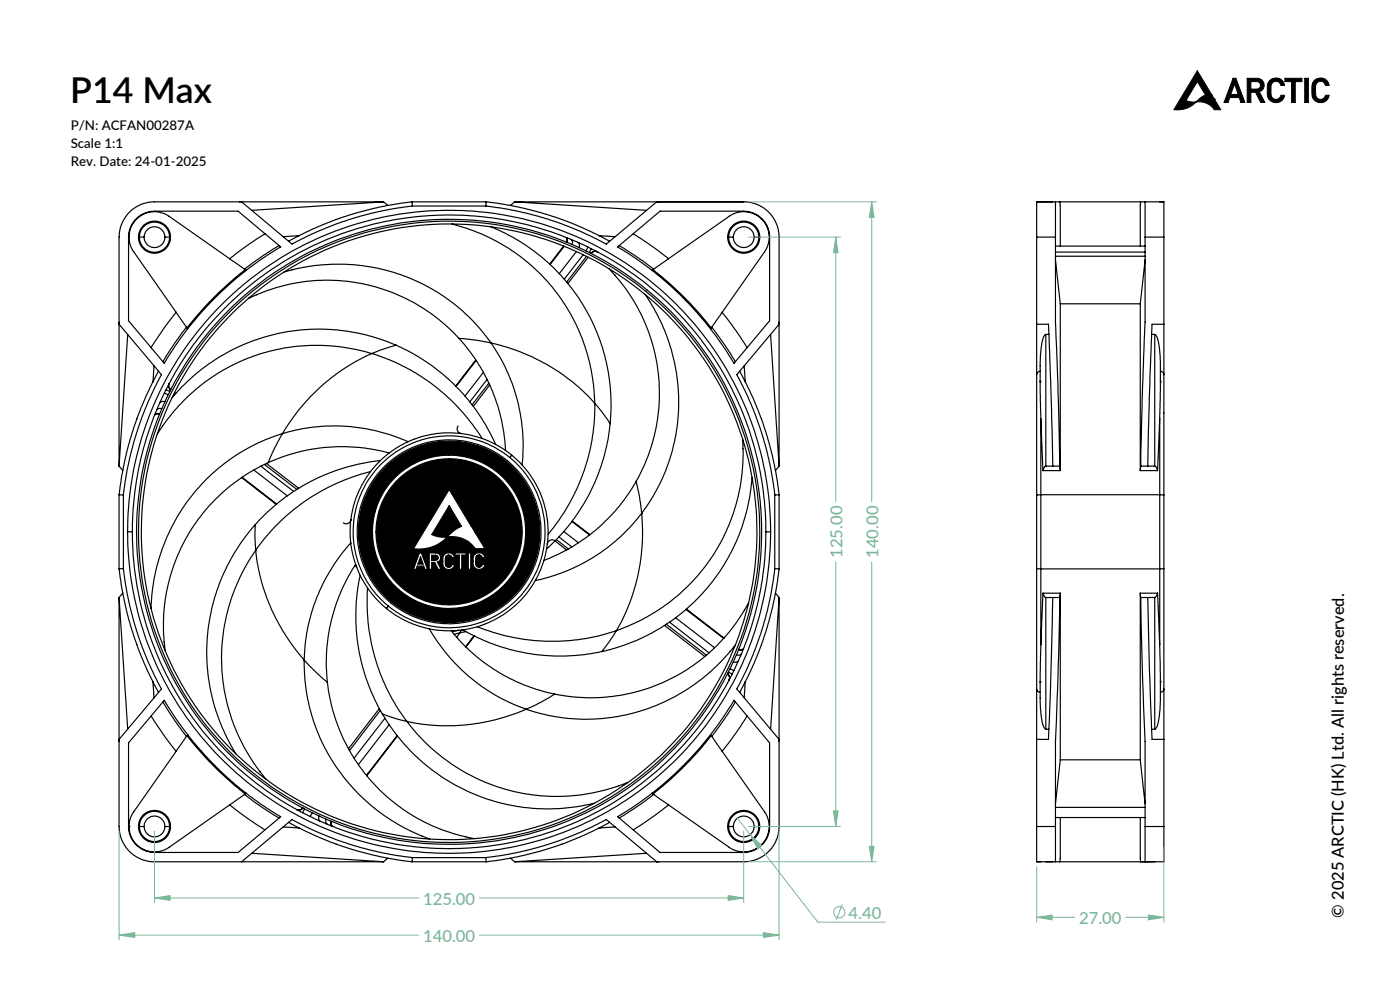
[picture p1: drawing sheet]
<svg xmlns="http://www.w3.org/2000/svg" width="297mm" height="210mm" viewBox="0 0 297 210" stroke-linecap="round" stroke-linejoin="round" font-family="sans-serif">
<defs><g id="words">
<text font-size="7.6" x="14.9" y="21.8">P14 Max</text>
<g font-size="3.5" fill="#7bb79a">
<text x="178.8" y="118.3" transform="rotate(-90 178.8 118.3)">125.00</text>
<text x="186.4" y="118.3" transform="rotate(-90 186.4 118.3)">140.00</text>
<text x="89.8" y="191.9">125.00</text>
<text x="180" y="194.9">4.40</text>
<text x="228.9" y="196">27.00</text>
<text x="89.8" y="199.8">140.00</text>
</g>
<text font-size="3.5" x="285.1" y="194.6" transform="rotate(-90 285.1 194.6)">© 2025 ARCTIC (HK) Ltd. All rights reserved.</text>
<g font-size="2.8">
<text x="15" y="27.6">P/N: ACFAN00287A</text>
<text x="15" y="31.5">Scale 1:1</text>
<text x="15" y="35.3">Rev. Date: 24-01-2025</text>
</g>
</g></defs>
<g fill="none" stroke="#000" stroke-width=".25">
<path d="M29.6 50.3l.2 1.2 .6 .9 .9 .8 1.2 .3 1.2-.1 1.2-.6 .8-1.1 .3-1.4M29.6 50.3l.1-1.1 .7-1 .8-.7 1.2-.4 1 .1 1.4 .6 .9 1.2 .3 1.3M29.6 50.3h1M30.6 50.3l.1-.7 .3-.7 .9-.6 .6-.2h.8l.9 .5 .5 .7 .3 1M30.6 50.3l.1 .7 .5 .8 .9 .6 .6 .1 .8-.1 .8-.5 .4-.6 .3-1M35 50.3h1M48.7 54.9l3.2 2.2M48.7 54.9l-13.7-9.5-1.9-.5-1.6 .1-1.6 .7-1.2 1.1-.9 1.5-.4 1.3v1.7l.5 1.3 9.5 13.6M51.3 42.8l-19.5 .1-2.1 .6-1.3 .7-.8 .7-.9 1-.8 1.5-.6 2.2v19.2M51.3 42.8l10.6 9 5.7-2.8 3.5-1.4 4-1.4 6.1-1.5 6.3-1M51.3 42.8h30.1M51.9 57.1l.3 .3"/>
<path d="M52 57.2l-5.5 4.7-2.7 2.8-4.1 4.9M52.2 57.4l3.4-2.6 3.9-2.4-9-7.6h-17.8l-1.7 .3-1 .5-.8 .5-.8 .9-.6 1-.5 1.9v18.1l7.6 9.1 2.2-3.6 2.7-3.7M52.2 57.4a72.2 72.2 0 0 0-12.4 12.4M56.2 49.6l-4.3 2.9-3.2 2.4M59.2 52.1l-3.2 2-4.1 3M60.3 57.7a39.7 39.7 0 0 1 43.9 15M63.4 50l-2.2 1.2M63.4 50l-3.3 .2M81.4 42.8l.9 .8M81.4 42.8l-28 1.8M87.4 42.8l-5.4 .8-6.2 1.5-7.4 2.6-5 2.3M87.4 42.8l.1 .9"/>
<path d="M87.4 42.8h15.7M87.5 43.7h15.6M95.9 47.5a39.8 39.8 0 0 1 30.3 38M103.1 42.8l5.5 .8 6.2 1.5 6.5 2.2 5.8 2.7M103.1 42.8v.9M104.2 48.1a40.8 40.8 0 0 1 25.2 41.8M109.2 42.8l-.9 .8M109.2 42.8h30.1M109.2 42.8l27.9 1.8M119.6 52.2l-3 3.8M119.7 52.2l-3 3.9M120.1 50.4l.2 .5-.1 .5"/>
<path d="M120.2 50.4l.2 .3-.1 .7M121.1 50.8l.3 .4v.6M122.3 53.4l-3.7 4.7M122.6 51.4l.3 .4v.7M123.7 54l-4 5.2M124.4 54.4l-4.2 5.4M124.7 52.4l-.4 .8M124.8 54.6l-4.3 5.5M125.2 53.7h.2M125.4 52.8l-.4 .8M125.4 53.7v.1M126.6 53.4h.1"/>
<path d="M126.7 53.4l-.6-.1-.7 .4M126.7 53.4a1.09 1.09 0 0 0-1.3 .3M127.1 50h.1M127.1 50l2.2 1.2M127.1 50l3.4 .2M129.2 57a37.9 37.9 0 0 1 5.7 45.1M131.3 52.1l5 3.2 2.4 1.8M134.3 49.6l4.4 2.9 3.1 2.4M138.3 57.4l-4.4-3.3-2.9-1.7 9-7.6h17.9l2 .5 1.8 1.2 1 1.4 .6 1.9v18.2l-7.6 9.1-1.9-3-3.1-4.3M138.3 57.4l3.1 2.5 3.9 3.7 2.8 2.9 2.6 3.3M138.5 57.2l3 2.4 3.1 2.9 3 3.1 3.3 4M138.7 57.1l-.4 .3"/>
<path d="M139.3 42.8l-10.7 9-5.7-2.8-6.7-2.5-6.9-1.8-6.2-1M139.3 42.8l19.4 .1 1.6 .3 .9 .4 1.9 1.4 .6 .7 .9 1.4 .6 2.4 .1 19.3M141.8 54.9l-3.1 2.2M141.8 54.9l13-9.1 .9-.5 1.8-.4 1.4 .1 1.5 .6 1.2 .9 1 1.4 .5 1.6 .1 1.3-.4 1.5-.6 1.1-9 12.8M154.6 50.3l.1 1 .7 1.2 .8 .6 1.3 .4 1.1-.1 1.2-.6 .9-1.1 .3-1.4M154.6 50.3l.1-.9 .7-1.3 .8-.6 1.2-.4 1.2 .1 1.4 .8 .8 1.2 .2 1.1M154.6 50.3h1M155.6 50.3l.1-.8 .4-.7 .5-.4 .9-.3h.8l.8 .5 .7 .9 .2 .8M155.6 50.3l.1 .8 .4 .7 1 .6 .6 .1 .8-.1 .6-.3 .7-.9 .2-.9M160 50.3h1M219.9 50.3v29.2M219.9 50.3h4"/>
<path d="M223.9 50.3v18l.5 13.5 .4 17.1M223.9 42.8h-4v7.5M223.9 42.8v7.5M223.9 42.8h.9M223.9 52.2h19M223.9 55.1l1 9.3M223.9 53.5h19M223.9 54.4h19M224.8 42.8l.1 9.4M224.8 42.8h17.2l-.1 9.4M242 42.8h.9M242.9 50.3v18l-.6 16.7-.3 13.9"/>
<path d="M242.9 55.1l-1 9.3M242.9 42.8h4v7.5M242.9 42.8v7.5M242.9 50.3h4M246.9 50.3v29.2M25.3 68.8l9 10.7-3 6-2.3 6.4-1.8 6.9-1 6.2M25.3 68.8v30.1M27.1 70.9l-1.8 28M32.7 77.6l-.2 3.4M33.6 78.7l-1.1 2.3M37.4 66.2l-2.2 2.8-3.1 4.8M37.4 66.2l2.1 3.2"/>
<path d="M39.5 69.4l-2.5 3.4-2.4 3.9M39.5 69.4l.3 .4M52.7 63.3a37.9 37.9 0 0 1 44.7 8.5M78.9 75a39.7 39.7 0 0 0-45.5 17.1M78.9 75a41.5 41.5 0 0 0-19 17M78.9 75a42.3 42.3 0 0 1 23.4 18M84 73.2a40.7 40.7 0 0 0-47.5 11.1M84 73.2l-3.4 1.1-1.7 .7M84 73.2a41.4 41.4 0 0 1 21.1 21.1M97.4 71.8l4 .4 2.8 .5M97.4 71.8a38 38 0 0 1 9.8 23.8M100.9 76.4l-4.2 5.5"/>
<path d="M101 76.5l-4.2 5.5M102.6 79l-4 5M104.2 72.7a38.3 38.3 0 0 1 6.6 25.9M104.2 72.7a41.9 41.9 0 0 1 22 12.8M136.9 62.5a39.8 39.8 0 0 1-.8 46.4M151 69.4l2.7 3.8 2.3 3.5M151 69.4l-.3 .4M153.2 66.2l2.9 3.9 2.4 3.7M153.2 66.2l-2.2 3.2M156.9 78.7l1.2 2.3M157.9 77.6l.2 3.4M163.5 70.9l1.8 28"/>
<path d="M165.3 68.8l-9 10.7 3.1 6.4 2.3 6.3 1.8 7 .9 5.8M165.3 68.8v30.1M219.9 68.8h2.5l.9 30.1M219.9 79.5v25.5M220.7 78.7a.87 .87 0 0 0-.8 .8M221.9 70.9l-.5 .5-.2 .5-.4 2.1-.1 7M221.9 70.9v28M221.9 70.9h.6M224.9 64.4v35.4M224.9 64.4h17M241.9 64.4v35.4M244.3 70.9h.7"/>
<path d="M245 70.9l.5 .7 .5 2.2 .2 2.9v4.3M245 70.9v28M246.2 78.7l.6 .3 .1 .5M246.9 68.8h-2.5l-.6 16-.3 14.1M246.9 79.5v25.5M25.3 98.9l.7 .9M32.5 81l-2.5 5.4-2.3 6.5-1.5 6.2-.9 5.8M33.8 87.9l-.5-.1-.5 .2M33.9 87.8l-.5-.1-.5 .2M34.3 86.7h-.2a.7 .7 0 0 0-.9 .3M34.9 83.4l.8 .3M35 85.2h-.6l-.5 .3"/>
<path d="M35.2 82.6l.8 .4M35.9 81.4l-.1 .6 .4 .6M35.9 81.4h-.1M35.9 81.4a1.03 1.03 0 0 0 .3 1.2M36.2 82.6l-.1 .2M36.2 82.6v.1M36.8 83.7l.2 .1M37 83.3l.3 .2M53.8 99.7l7.2 5.5M55.4 98.9l6.9 5.3M56.1 98.5l6.9 5.3M56.5 98.3l6.9 5.3"/>
<path d="M56.9 98.1a37.9 37.9 0 0 0-21.9 39.9M59.9 92a39.8 39.8 0 0 0-27.9 37M59.9 92l-1.6 3-1.4 3.1M59.9 92a38.1 38.1 0 0 1 26.7 1.7M80.7 97.7a41.2 41.2 0 0 0-26.5 13.6M82.5 96.1a38.1 38.1 0 0 0-25.6 2M87.8 93.2h.1M97.2 90.4l-.2 .2a.99 .99 0 0 0 .8 1.4M97.8 92h.1M103.3 80.5l-3.6 4.8M103.7 81.3l-3.5 4.6M103.9 81.7l-3.5 4.5"/>
<path d="M108.2 97a20.4 20.4 0 0 0-28.7 2.9 20.4 20.4 0 0 0 2.9 28.7M108.2 97a20.4 20.4 0 0 1 2.8 28.7 20.4 20.4 0 0 1-28.6 2.9M108.5 96.5a21 21 0 0 0-29.5 3 21 21 0 0 0 3 29.6M108.5 96.5l-.3 .5M108.5 96.5a21 21 0 0 1 3 29.6 21 21 0 0 1-29.5 3M126.2 85.5a41.9 41.9 0 0 1-9.9 27.8M126.2 85.5l1.5 1.8 1.7 2.6M129.4 89.9a40.9 40.9 0 0 1-13.4 26.5M157.6 93.2a39.8 39.8 0 0 1-26.8 40.6M158.1 81l2.6 5.6 2 5.9 1.6 6.2 1 6.2M165.3 98.9l-.8 .9M220.7 81l.1 7.9"/>
<path d="M220.7 81h.1M220.8 88.9l.5 10.9M220.8 88.9v16M221.3 99.8h3.6M221.9 98.9l-.5 .4-.1 .5M221.9 98.9h2.9M224.8 98.9l.1 .9M241.9 99.8h3.7M242 98.9h3M242 98.9l-.1 .9M245 98.9l.2 .1 .4 .8M246 88.9l-.4 10.9"/>
<path d="M246 88.9v16M246.2 81h.1M246.2 81l-.2 7.9M246.9 87.6v.1M25.3 104.9l.9 .1M25.3 104.9v15.8M26.2 105v15.6M27.1 112.8a68.2 68.2 0 0 1 68.2-68.2 68.2 68.2 0 0 1 68.2 68.2M27.1 112.8a68.2 68.2 0 0 0 68.2 68.2 68.2 68.2 0 0 0 68.2-68.2M27.1 112.8h1M28.1 112.8a67.2 67.2 0 0 1 67.2-67.2 67.2 67.2 0 0 1 67.2 67.2M28.1 112.8a67.2 67.2 0 0 0 67.2 67.2 67.2 67.2 0 0 0 67.2-67.2"/>
<path d="M51.3 101.3l7.3 5.7M51.4 101.2l7.3 5.7M54.2 111.3a40.7 40.7 0 0 0-4.2 48.6M54.2 111.3l-.1 2.6 .2 2.8M54.3 116.7a39.7 39.7 0 0 0 2.1 48.6M54.3 116.7a42 42 0 0 0 10.2 23.3M74.4 114.9v.4M74.4 115.2a38.7 38.7 0 0 0-9.9 24.8M74.4 110.3h.1M74.4 110.3v.1a1 1 0 0 1-1.6 .5M75.4 119.9l.2 .4zM75.5 119.7a37.9 37.9 0 0 0-6 25.1"/>
<path d="M78.6 100a41.8 41.8 0 0 0-24.3 16.7M89 117.3h.4l1.3 3.5h-.6l-.2-.7h-1.4l-.2 .7h-.6zM89.2 118.1l.5 1.6h-1zM91.1 117.3h1.3a.99 .99 0 0 1 1.1 .8 .99 .99 0 0 1-.7 1.1l.8 1.6h-.6l-.8-1.5h-.6v1.5h-.5zM91.6 117.8h.8a.55 .55 0 0 1 .6 .5 .55 .55 0 0 1-.6 .6h-.8zM94.2 117.7a1.26 1.26 0 0 1 1.3-.4 1.26 1.26 0 0 1 .9 1h-.5a.77 .77 0 0 0-1-.5 .77 .77 0 0 0-.4 1.1v.5a.72 .72 0 0 0 .5 .9 .72 .72 0 0 0 .9-.6h.5a1.3 1.3 0 0 1-1.6 1.1 1.3 1.3 0 0 1-.9-1.7v-.8zM95.3 103.8l7.6 12.6h-2.1l-.6-.8a6 6 0 0 0-5.3-1.7M95.3 103.8h.1M95.3 103.8l-7.6 12.6a8 8 0 0 0 7.2-2.5M95.3 107.3l2.6 4.3-1 .5-1.4 1.1a1.15 1.15 0 0 1-1.1 .7h-1.3l-1.5-.5zM96.5 117.3h2.4v.4h-.9v3.1h-.6v-3.1h-.9zM99.3 117.3h.6v3.5h-.6z"/>
<path d="M100.6 117.7a1.26 1.26 0 0 1 1.4-.4 1.26 1.26 0 0 1 .9 1h-.6a.77 .77 0 0 0-1-.5 .77 .77 0 0 0-.4 1v.7a.73 .73 0 0 0 .6 .8 .73 .73 0 0 0 .8-.6h.6a1.31 1.31 0 0 1-1.7 1.1 1.31 1.31 0 0 1-.8-1.8v-1zM100.8 113h.1M114.9 105.3h.1M116.1 110.3l.1 .5M117.7 114.7a1.03 1.03 0 0 0-1.6 .7M117.8 114.8l2.4 1.9M118 114.5l2.6 1.9M118.6 113.9l2.7 2.1M119.6 112.7l3.1 2.4M121.3 110.6l3.8 2.9M121.4 110.5l3.8 2.9M134.9 102.1l.8 3.4 .4 3.4"/>
<path d="M134.9 102.1a38 38 0 0 1-19.5 16.8M136.1 108.9a38.3 38.3 0 0 1-22.5 14.2M136.1 108.9a41.7 41.7 0 0 1-5.3 24.9M159.6 101.3a40.7 40.7 0 0 1-32 36.9M162.5 112.8h1M164.4 105v15.6M165.3 104.9l-.9 .1M165.3 104.9v15.8M219.9 105v15.6M220.8 104.9l-.9 .1M220.8 104.9v15.8M220.8 104.9h25.2"/>
<path d="M246 104.9l.9 .1M246 104.9v15.8M246.9 105v15.6M25.3 120.7l.9 5.8 1.5 6.2 1.9 5.6 2.9 6.4M25.3 126.7v30.1M25.3 126.7l1.8 28M26 125.8l-.7 .9M26.2 120.6l1 6.3 1.8 6.9 2.3 6.3 3 6-9 10.7M26.2 120.6l-.9 .1M75.6 120.3h.1M76.4 122a41.1 41.1 0 0 0 4.7 29.4M78 124.7a42.4 42.4 0 0 0 8.3 28.3"/>
<path d="M82.4 128.6l-.4 .5M91.1 133.4a38.1 38.1 0 0 0 20.5 17.1M95.7 133.8a38 38 0 0 0 22 13.4M95.8 133.8v.1M97.3 133.7l-1.5 .2M97.6 134.2l-1.3 .3M97.6 134.2l-.7 1M98 133.6l-.4 .6M98.2 133.6a40.8 40.8 0 0 0 29.4 4.6M98.9 134l-1.3 .2M100.5 134.9l-1.7 2.3M100.6 134.9l-1.8 2.4"/>
<path d="M101.2 133a42.4 42.4 0 0 0 29.6 .8M102.1 132.7h.1M102.8 132.4l-.1 .1M130.8 133.8l-3.2 4.4M141 132.7l8.5 6.6M141.4 132.4l8.5 6.6M142 132l8.4 6.5M143.3 131l8.3 6.4M145.5 129.3l8 6.1M145.6 129.2l8 6.2M156 136.9a39.8 39.8 0 0 1-44.4 13.6M157.3 138.6l-.3 .4-.8-.1"/>
<path d="M157.7 137.8l-.5 .1-.5-.1M157.7 137.6l-.4 .2-.6-.1M158.8 127.9a38 38 0 0 1-41.1 19.3M164.4 120.6l-1.1 6.7-1.8 6.9-2.1 5.5-3.1 6.4 9 10.7M164.4 120.6l.9 .1M164.5 125.8l.8 .9M165.3 120.7l-1 6.3-1.6 6.1-1.8 5.3-2.8 6.3M165.3 126.7v30.1M165.3 126.7l-1.8 28M219.9 120.6l.9 .1M219.9 120.6v25.5M220.8 136.8l-.1 7.8"/>
<path d="M220.8 120.7v16.1M220.8 120.7h25.2M221.3 125.8l.3 .8 .3 .1M221.3 125.8l-.5 11M221.3 125.8h3.6M221.9 126.7h2.9M221.9 126.7v28M223.3 126.7l-.9 30.1h-2.5M224.8 126.7l-.2 12.6-.7 18v18M224.9 125.8v35.4M224.9 125.8l-.1 .9M241.9 125.8v35.4"/>
<path d="M241.9 125.8l.1 .9h3M241.9 125.8h3.7M242 126.7l.4 18.4 .5 12.2v18M243.5 126.7l.3 15.4 .6 14.7h2.5M245 126.7v28M245.6 125.8l-.3 .7-.3 .2M245.6 125.8l.4 11M246 136.8l.2 7.8M246 120.7v16.1M246.9 120.6l-.9 .1M246.9 120.6v25.5M25.3 156.8v19.2l.6 2.3 .8 1.5 .9 .9 .8 .7 1.3 .8 2.1 .6h19.5"/>
<path d="M32.1 151.9l3.1 4.7 2.2 2.8M32.5 144.7l1.1 2.2M32.5 144.7l.2 3.3M34.6 148.9l2.4 3.9 2.5 3.4M34.9 148.5a69.8 69.8 0 0 0 24.6 24.7l-9 7.6h-18.3l-1.6-.4-1.7-1.2-1.1-1.6-.5-1.9v-18.1zM37.4 159.4l-9.3 13.2-.6 1.4-.1 1.3M39.5 156.2l-2.1 3.2M39.7 156.1l4.1 4.8 2.7 2.8 5.5 4.7M39.8 155.8l-.3 .4M64.5 140a39.8 39.8 0 0 0 26.7 38M64.5 140l2 2.1 3 2.7M69.5 144.8a38 38 0 0 0 31.1 33.1"/>
<path d="M80.5 150.3l-6.6 8.5M80.7 150.7l-6.5 8.5M81.1 151.4a40.7 40.7 0 0 0 45 19M81.1 151.4l3 1.1 2.2 .5M81.7 152.4l-6.6 8.4M82.5 153.7l-6.5 8.5M84.2 156l-6.4 8.5M84.3 156.1l-6.5 8.5M86.3 153a39.7 39.7 0 0 0 46.9 13M111.6 150.5a41.3 41.3 0 0 1-25.3 2.5M117.7 147.2l-3 1.8-3.1 1.5M150.7 155.8l2.5-3.4 2.5-3.9 7.6 9.1v18.2l-.6 1.9-1 1.5-1.8 1.2-2 .4h-17.9l-9-7.6 2.9-1.7 4.4-3.2"/>
<path d="M150.7 155.8l-2.5 3.1-3.1 3.4-3 2.8-3.8 3.2M150.7 155.8l.3 .4M150.9 156.1l-3.3 3.9-3 3.1-3.1 2.9-3 2.4M151 156.2l2.2 3.2M153.2 159.4l9 12.8 .6 1 .3 1.3v1.8l-.6 1.6-1 1.4-1.4 .9-1.4 .4-1.5 .1-1.6-.4-13.8-9.6M154.3 142.9l.1 .1M154.4 143l.4 .6-.1 .6M154.4 143a.92 .92 0 0 1 .3 1.2M154.4 142.8v.2M154.5 142.6l.8 .4M154.9 141.9l.8 .4M156 148.9l-2.3 3.6-2.7 3.7"/>
<path d="M156.7 140.2l-.5 .3-.6-.1M158.1 144.7l-1.2 2.2M158.1 144.7l-.2 3.3M158.5 151.9l-2.4 3.6-2.9 3.9M165.3 156.8l-.1 19.3-.6 2.4-.9 1.4-.7 .8-.9 .7-1.3 .8-2.5 .6h-19M219.9 146.1l.3 .6 .5 .2M219.9 146.1v29.2M220.7 144.6v4.4l.1 2.6 .5 2.3 .6 .8M220.7 144.6h.1M221.9 154.7h.6M244.3 154.7h.7M246.2 144.6v4.2l-.2 3.1-.5 2.2-.5 .6"/>
<path d="M246.2 144.6h.1M246.9 146.1a.87 .87 0 0 1-.7 .8M246.9 146.1v29.2M27.4 175.3h.1M29.6 175.3l.1 1.1 .7 1 .8 .7 1.2 .4h1l1.4-.7 .9-1.2 .3-1.3M29.6 175.3l.2-1.1 .6-1 .9-.7 1.2-.4 1.2 .1 1.2 .7 .8 1 .3 1.4M29.6 175.3h1M30.6 175.3l.1-.7 .5-.8 .9-.6 .6-.1 .8 .1 .8 .5 .4 .6 .3 1M30.6 175.3l.1 .7 .3 .7 .9 .6 .6 .2h.8l.9-.5 .5-.7 .3-1M35 175.3h1M48.7 170.7l3.2 2.4 4.3 2.9M48.7 170.7l-13 9.2-1.8 .7-1.3 .1-1.1-.1-1.3-.5-1-.8-1.3-1.6-.4-1.1-.1-1.3"/>
<path d="M51.9 168.5l2.7 2.1 4.6 2.9M51.9 168.5l-3.2 2.2M52.2 168.3l-.3 .2M60.1 175.4l3.3 .2M61.2 174.4l2.2 1.2M62.9 171.7a.97 .97 0 0 0 1.3-.3l-.6 .4zM63.4 175.6l6.7 3 5.7 1.9 6.2 1.5 5.4 .8M64.2 171.4l.2 .1M64.2 171.4h.1M64.6 171.6l-.4 .8M66.2 172.4l-.4 .8M67.7 173.1l-.1 .7 .3 .4"/>
<path d="M69.2 173.8l-.1 .7 .4 .4M70.3 174.2l-.1 .6 .1 .4M70.4 174.3l-.1 .6 .2 .4M127.1 175.6h.1M127.1 175.6l-7.1 3.2-5.2 1.7-6.2 1.5-5.5 .8M129.3 174.4l-2.2 1.2M130.5 175.4l-3.4 .2M138.3 168.3l.4 .2M138.7 168.5l-2.7 2.1-4.7 2.9M138.7 168.5l3.1 2.2M141.8 170.7l-3.1 2.4-4.4 2.9M154.6 175.3l.1 .9 .7 1.3 .7 .6 1.3 .4 1.2-.1 1.4-.7 .8-1.3 .2-1.1"/>
<path d="M154.6 175.3l.1-1 .7-1.2 .8-.6 1.3-.4 1.1 .1 1.2 .7 .9 1 .3 1.4M154.6 175.3h1M155.6 175.3l.1-.8 .4-.7 1-.6 .6-.1 .8 .1 .6 .4 .7 .8 .2 .9M155.6 175.3l.1 .8 .4 .7 .5 .4 .9 .3h.8l.8-.4 .7-.9 .2-.9M160 175.3h1M219.9 175.3v7.5h4M219.9 175.3h4M223.9 175.3v7.5M223.9 173.4h19M223.9 171.3h19M224.9 173.4l-.1 9.4M224.9 161.2l-1 9.3"/>
<path d="M224.9 161.2h17M241.9 161.2l1 9.3M241.9 173.4l.1 9.4M242.9 175.3v7.5M242.9 175.3h4M246.9 175.3v7.5h-4M51.3 182.8h30.1M53.4 181l28 1.8M82.3 182l-.9 .8M87.4 182.8h15.7M87.5 181.9l-6.3-1-6.1-1.5-4-1.4-3.5-1.4-5.7-2.8-10.6 9M87.5 181.9l-.1 .9"/>
<path d="M87.5 181.9h15.6M103.1 181.9l6.2-1 6.9-1.8 6.7-2.5 5.7-2.8 10.7 9M103.1 181.9v.9M108.3 182l.9 .8M109.2 182.8h30.1M137.1 181l-27.9 1.8M223.9 182.8h.9M224.8 182.8h18M242 182.8h.9"/>
<circle cx="32.8" cy="50.3" r="3.4"/>
<circle cx="157.8" cy="50.3" r="3.4"/>
<circle cx="95.3" cy="112.8" r="16.3"/>
<circle cx="95.3" cy="112.8" r="15.5"/>
<circle cx="95.3" cy="112.8" r="19.2"/>
<circle cx="95.3" cy="112.8" r="65.9"/>
<circle cx="95.3" cy="112.8" r="65.3"/>
<circle cx="95.3" cy="112.8" r="19.5"/>
<circle cx="95.3" cy="112.8" r="66.3"/>
<circle cx="32.8" cy="175.3" r="3.4"/>
<circle cx="157.8" cy="175.3" r="3.4"/>
</g>
<g fill="none" stroke="#000" stroke-width=".21">
<path d="M254 17.3l1.7 2.8-1 .6-1 .9h-1l-1.1-.3zM261.6 16.6h.6l1.9 5.1h-.9l-.3-1h-2l-.4 1h-.8zM261.9 17.8l.8 2.2h-1.6zM264.6 16.6h2a1.47 1.47 0 0 1 1.6 1.2 1.47 1.47 0 0 1-1 1.7l1.1 2.2h-.9l-1.1-2.1h-.9v2.1h-.8zM265.4 17.3h1.1a.8 .8 0 0 1 .9 .8 .8 .8 0 0 1-.9 .8h-1.1zM269.3 17.1a1.86 1.86 0 0 1 2-.5 1.86 1.86 0 0 1 1.2 1.5h-.8a1.09 1.09 0 0 0-1.4-.8 1.09 1.09 0 0 0-.7 1.5 2.09 2.09 0 0 0 .6 2.2 1.08 1.08 0 0 0 1.5-.8h.8a1.85 1.85 0 0 1-2.1 1.6 1.85 1.85 0 0 1-1.5-2.1 3.3 3.3 0 0 1 .4-2.6zM272.6 16.6h3.6v.7h-1.4v4.4h-.8v-4.4h-1.4zM276.8 16.6h.8v5.1h-.8zM278.8 17.1a1.85 1.85 0 0 1 1.9-.5 1.85 1.85 0 0 1 1.3 1.5h-.8a1.11 1.11 0 0 0-1.4-.8 1.11 1.11 0 0 0-.7 1.5 2.09 2.09 0 0 0 .6 2.2 1.08 1.08 0 0 0 1.5-.8h.8a1.85 1.85 0 0 1-2.1 1.6 1.85 1.85 0 0 1-1.6-2.1 3.3 3.3 0 0 1 .5-2.6zM253.7 21.6h.1M257.1 20.2h.1M257.1 20.2l-3.1-5.2-5 8.3a5.2 5.2 0 0 0 4.7-1.7"/>
<path d="M257.1 20.2l.5 .9M257.6 21.1l1.4 2.2h-1.4a3.9 3.9 0 0 0-3.9-1.7M257.6 21.1h.1"/>
</g>
<path d="M261.9 17.8l.8 2.2h-1.6zM261.6 16.6l-1.9 5.1h.8l.4-1h2l.3 1h.9l-1.9-5.1zM264.6 16.6v5.1h.8v-2.1h.9l1.1 2.1h.9l-1.1-2.2a1.47 1.47 0 0 0 1-1.7 1.47 1.47 0 0 0-1.6-1.2zM265.4 17.3l1.7 .1 .3 .6-.2 .7-.5 .2h-1.3zM269.4 17a3.9 3.9 0 0 0-.5 3.2 1.84 1.84 0 0 0 1.8 1.6 1.84 1.84 0 0 0 1.8-1.6h-.8l-.3 .6-.6 .3-.7-.2-.4-.4-.1-2.1 .2-.6 .5-.5h.7a.88 .88 0 0 1 .7 .8h.8a1.86 1.86 0 0 0-3.1-1.1zM272.6 16.6v.7h1.4v4.4h.8v-4.4h1.4v-.7zM276.8 16.6v5.1h.8v-5.1zM278.9 17a3.8 3.8 0 0 0-.6 3.2 1.84 1.84 0 0 0 1.9 1.6 1.84 1.84 0 0 0 1.8-1.6h-.8l-.2 .5-.5 .4h-.6l-.6-.5-.2-.7 .1-1.9 .3-.6 .8-.1a1.06 1.06 0 0 1 .9 .8h.8a1.86 1.86 0 0 0-3.1-1.1zM254 15l-5 8.3a5.6 5.6 0 0 0 4.8-1.7 3.8 3.8 0 0 1 3.8 1.7h1.4zM254 17.3l1.7 2.8-1.2 .8a1.86 1.86 0 0 1-2.5 .5l-.4-.1z" fill-rule="evenodd" fill="#000"/>
<g fill="none" stroke="#7bb79a" stroke-width=".21">
<path d="M158.8 50.3h19.5M158.8 42.8h27.1M177.3 50.3l.5 3.3h-1zM177.3 50.3v56.1M184.9 42.8l.5 3.3h-1zM184.9 42.8v63.6M177.3 119.2v56.1M184.9 119.2v63.6M25.3 176.3v23M32.8 176.3v15.2M156.4 173.6l2.7 3.5M157.8 176.3v15.2"/>
<path d="M158.8 175.3h19.5M159.1 177.1l2.4 2.2-.8 .7zM159.1 177.1l14.4 18.5h14.4M165.3 176.3v23M176.8 172h1l-.5 3.3zM184.4 179.5h1l-.5 3.3zM25.3 198.4l3.3-.6v1.1zM25.3 198.4h63.5M32.8 190.5l3.3-.5v1zM32.8 190.5h56M101.7 190.5h56.1M101.7 198.4h63.6"/>
<path d="M154.5 190l3.3 .5-3.3 .5zM158.8 182.8h27.1M162 197.8l3.3 .6-3.3 .5zM178.7 191.8l-1.3 3.4"/>
<circle cx="178" cy="193.5" r="1.2"/>
</g>
<g fill="#7bb79a">
<path d="M32.8 190.5l3.3-.5v1zM154.5 190l3.3 .5-3.3 .5zM25.3 198.4l3.3-.6v1.1zM162 197.8l3.3 .6-3.3 .5zM159.1 177.1l1.6 2.9 .8-.7z"/>
<path d="M177.3 50.3l.5 3.3h-1zM176.8 172h1l-.5 3.3zM184.9 42.8l.5 3.3h-1zM184.4 179.5h1l-.5 3.3z"/>
</g>
<path d="M79.8 112.8a15.5 15.5 0 0 0 31 0 15.5 15.5 0 0 0-31 0zM91.1 117.3h1.3a.99 .99 0 0 1 1.1 .8 .99 .99 0 0 1-.7 1.1l.8 1.6h-.6l-.8-1.5h-.6v1.5h-.5zM99.3 117.3h.6v3.5h-.6zM96.5 117.3h2.4v.4h-.9v3.1h-.6v-3.1h-.9zM89 117.3h.4l1.3 3.5h-.6l-.2-.7h-1.4l-.2 .7h-.6zM94.3 117.6l.7-.3a1.22 1.22 0 0 1 1.4 1h-.5l-.3-.4-.6-.2-.4 .3-.1 .3v1.4l.2 .5 .7 .1 .3-.2 .2-.4h.5v.2a1.29 1.29 0 0 1-1.7 .8 1.29 1.29 0 0 1-.8-1.6l.1-1zM95.3 103.8l7.6 12.6h-2.1a5.8 5.8 0 0 0-6.1-2.4 7.8 7.8 0 0 1-7 2.4zM100.6 117.7l.8-.4a1.22 1.22 0 0 1 1.5 1h-.6l-.3-.5-.5-.1-.4 .3-.2 .5v1.3l.3 .4 .6 .1 .4-.3 .1-.3h.6a1.31 1.31 0 0 1-1.7 1 1.31 1.31 0 0 1-.8-1.7v-.8zM95.3 107.3l-3.7 6.1a5.6 5.6 0 0 0 3.3 .5 8.7 8.7 0 0 1 3-2.3zM79 112.8a16.3 16.3 0 0 1 32.5 0 16.3 16.3 0 0 1-32.5 0zM76 112.8a19.2 19.2 0 0 0 38.5 0 19.2 19.2 0 0 0-38.5 0zM91.6 117.8v1.1h.8l.5-.2 .1-.5-.2-.3zM89.2 118.1l-.5 1.6h1z" fill-rule="evenodd" fill="#000"/>
<path d="M246.9 179.7v15.9M219.9 194.6l3.3-.5v1zM219.9 183.8v11.8M219.9 194.6h8.1M238.8 194.6h8.1M243.6 194.1l3.3 .5-3.3 .5z" fill="none" stroke="#7bb79a" stroke-width=".21"/>
<path d="M219.9 194.6l3.3-.5v1zM243.6 194.1l3.3 .5-3.3 .5z" fill="#7bb79a"/>
<use href="#words"/>
</svg>
